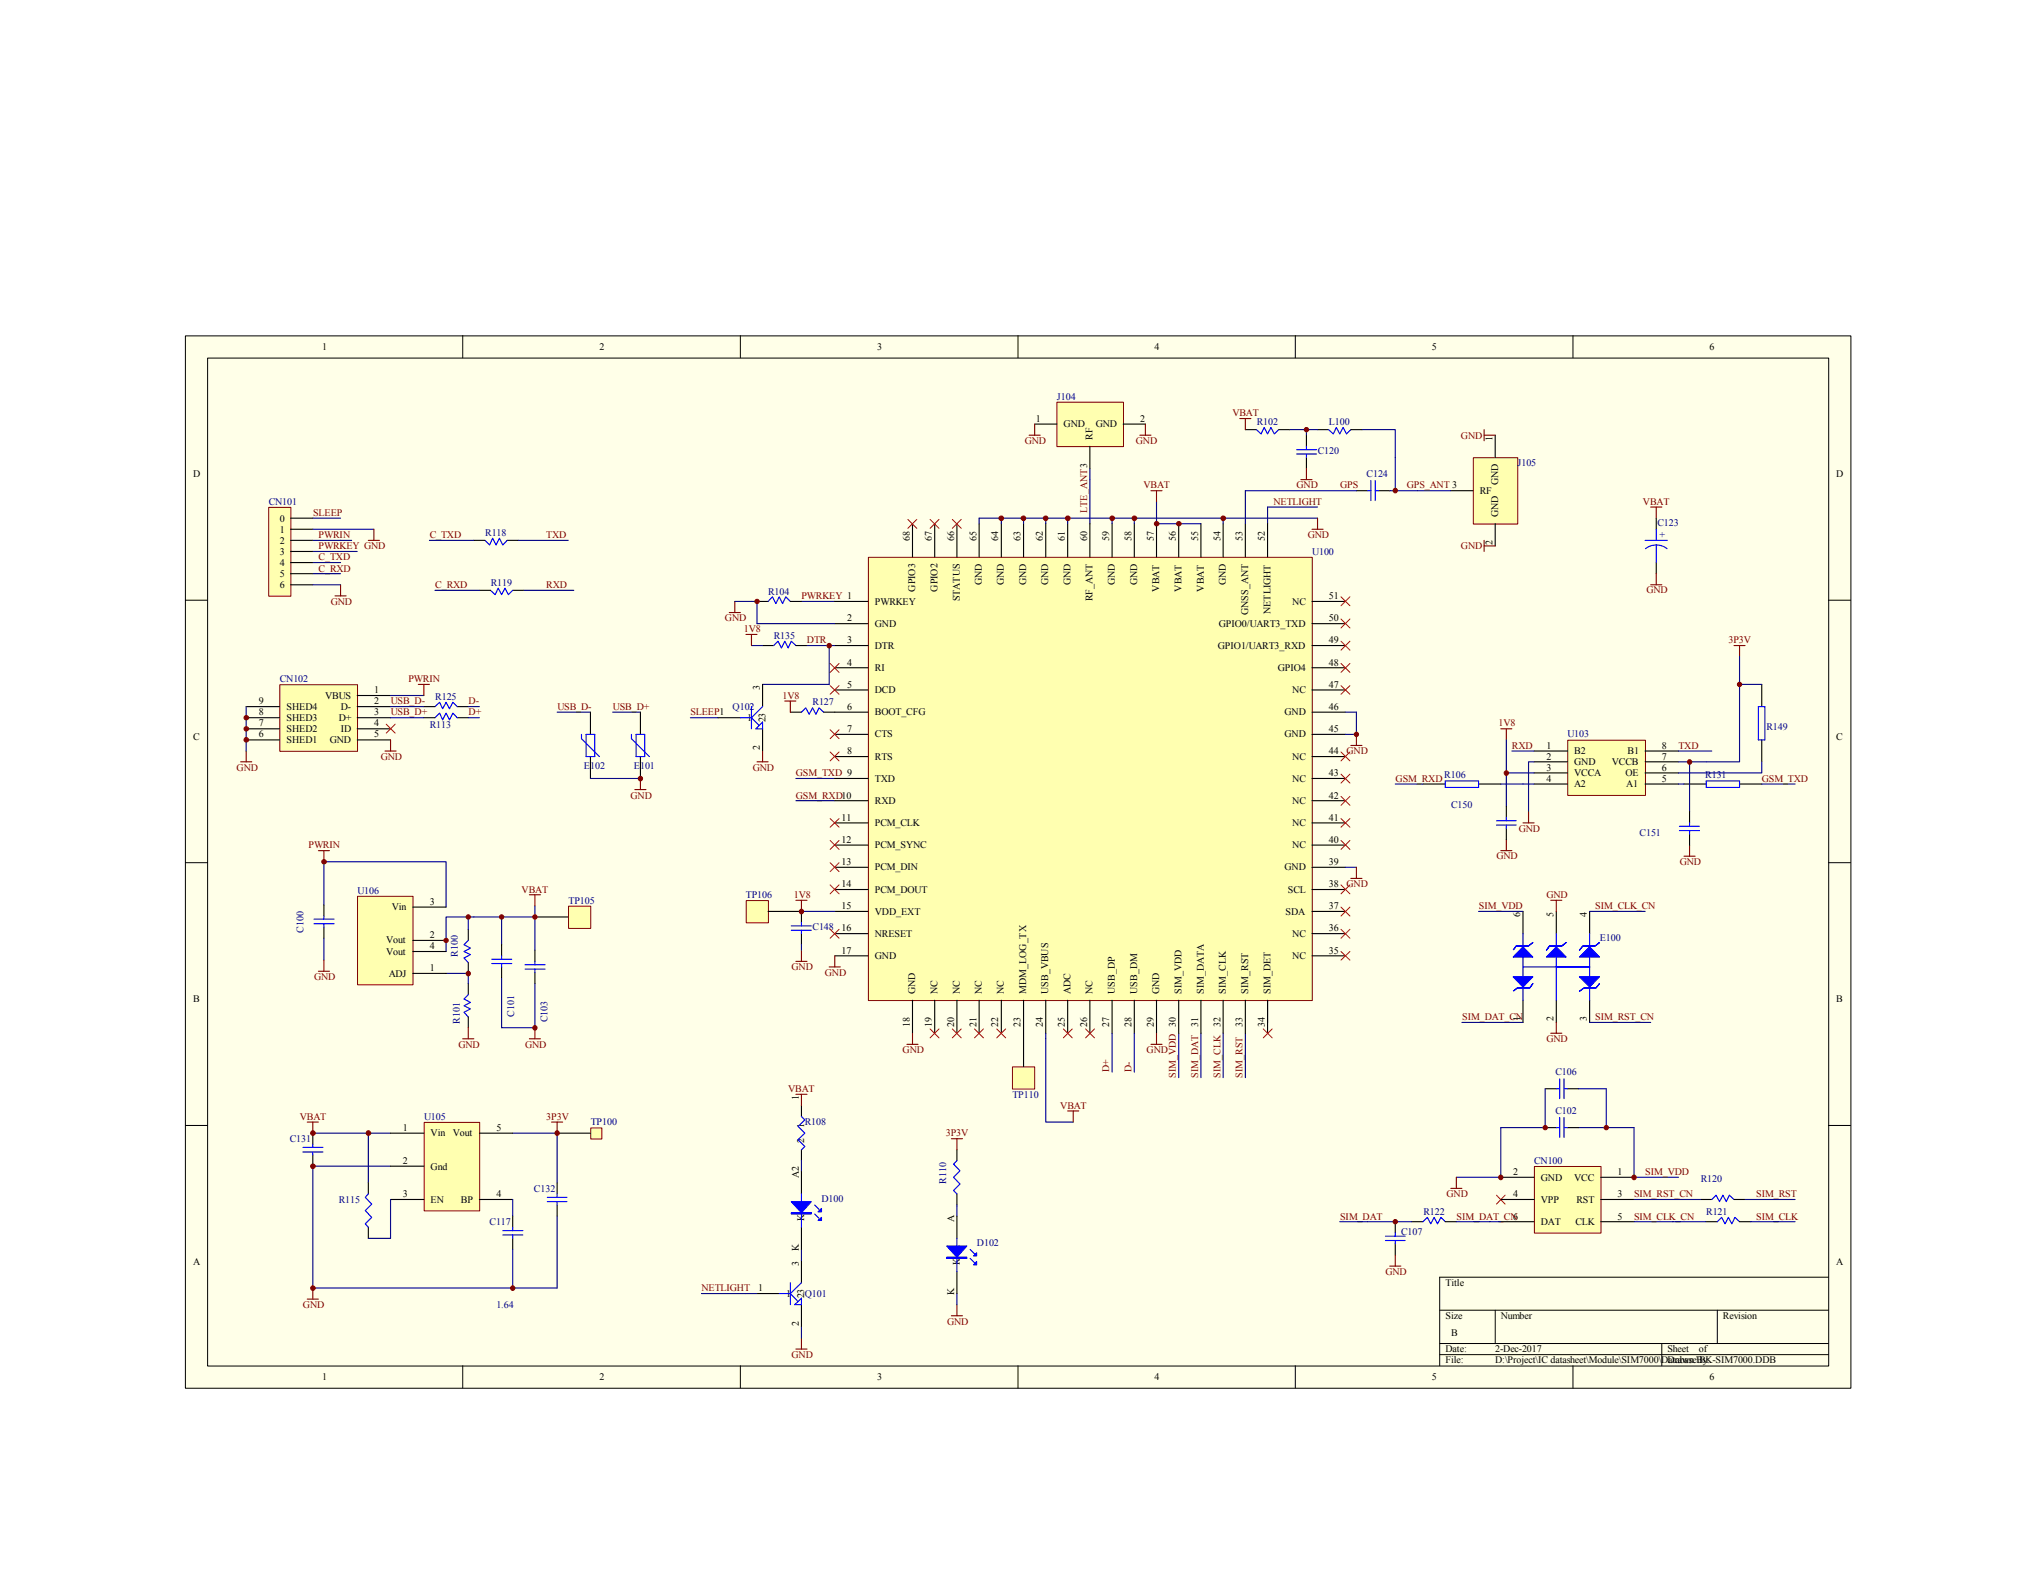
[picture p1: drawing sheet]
<svg xmlns="http://www.w3.org/2000/svg" width="279mm" height="216mm" viewBox="0 0 279 216" stroke-linecap="round" stroke-linejoin="round" font-family="sans-serif">
<defs><g id="words">
<g font-size="1.4">
<text x="44.2" y="48">1</text>
<text x="82.3" y="48">2</text>
<text x="120.4" y="48">3</text>
<text x="158.5" y="48">4</text>
<text x="196.5" y="48">5</text>
<text x="234.6" y="48">6</text>
<text x="142.2" y="57.9">1</text>
<text x="146" y="58.7">GND</text>
<text x="150.4" y="58.7">GND</text>
<text x="156.5" y="57.9">2</text>
<text x="26.5" y="65.5">D</text>
<text x="149.9" y="60.4" transform="rotate(-90 149.9 60.4)">RF</text>
<text x="204.8" y="60.5" transform="rotate(-90 204.8 60.5)">1</text>
<text x="252" y="65.5">D</text>
<text x="38.4" y="71.6">0</text>
<text x="203.1" y="67.8">RF</text>
<text x="205.6" y="71" transform="rotate(-90 205.6 71)">GND</text>
<text x="205.6" y="66.6" transform="rotate(-90 205.6 66.6)">GND</text>
<text x="38.4" y="74.6">2</text>
<text x="38.4" y="76.2">3</text>
<text x="38.4" y="77.7">4</text>
<text x="38.4" y="73.1">1</text>
<text x="124.8" y="74.2" transform="rotate(-90 124.8 74.2)">68</text>
<text x="127.9" y="74.2" transform="rotate(-90 127.9 74.2)">67</text>
<text x="130.9" y="74.2" transform="rotate(-90 130.9 74.2)">66</text>
<text x="134" y="74.2" transform="rotate(-90 134 74.2)">65</text>
<text x="137" y="74.2" transform="rotate(-90 137 74.2)">64</text>
<text x="140" y="74.2" transform="rotate(-90 140 74.2)">63</text>
<text x="143.1" y="74.2" transform="rotate(-90 143.1 74.2)">62</text>
<text x="146.1" y="74.2" transform="rotate(-90 146.1 74.2)">61</text>
<text x="149.2" y="74.2" transform="rotate(-90 149.2 74.2)">60</text>
<text x="152.2" y="74.2" transform="rotate(-90 152.2 74.2)">59</text>
<text x="155.3" y="74.2" transform="rotate(-90 155.3 74.2)">58</text>
<text x="158.3" y="74.2" transform="rotate(-90 158.3 74.2)">57</text>
<text x="161.4" y="74.2" transform="rotate(-90 161.4 74.2)">56</text>
<text x="164.4" y="74.2" transform="rotate(-90 164.4 74.2)">55</text>
<text x="167.5" y="74.2" transform="rotate(-90 167.5 74.2)">54</text>
<text x="170.5" y="74.2" transform="rotate(-90 170.5 74.2)">53</text>
<text x="173.6" y="74.2" transform="rotate(-90 173.6 74.2)">52</text>
<text x="204.8" y="74.8" transform="rotate(-90 204.8 74.8)">2</text>
<text x="38.4" y="80.7">6</text>
<text x="38.4" y="79.2">5</text>
<text x="120.1" y="83">PWRKEY</text>
<text x="125.6" y="81.2" transform="rotate(-90 125.6 81.2)">GPIO3</text>
<text x="128.7" y="81.2" transform="rotate(-90 128.7 81.2)">GPIO2</text>
<text x="131.7" y="82.5" transform="rotate(-90 131.7 82.5)">STATUS</text>
<text x="134.7" y="80.3" transform="rotate(-90 134.7 80.3)">GND</text>
<text x="137.8" y="80.3" transform="rotate(-90 137.8 80.3)">GND</text>
<text x="140.8" y="80.3" transform="rotate(-90 140.8 80.3)">GND</text>
<text x="143.8" y="80.3" transform="rotate(-90 143.8 80.3)">GND</text>
<text x="146.9" y="80.3" transform="rotate(-90 146.9 80.3)">GND</text>
<text x="149.9" y="82.5" transform="rotate(-90 149.9 82.5)">RF_ANT</text>
<text x="153" y="80.3" transform="rotate(-90 153 80.3)">GND</text>
<text x="156" y="80.3" transform="rotate(-90 156 80.3)">GND</text>
<text x="159.1" y="81.2" transform="rotate(-90 159.1 81.2)">VBAT</text>
<text x="162.1" y="81.2" transform="rotate(-90 162.1 81.2)">VBAT</text>
<text x="165.2" y="81.2" transform="rotate(-90 165.2 81.2)">VBAT</text>
<text x="168.2" y="80.3" transform="rotate(-90 168.2 80.3)">GND</text>
<text x="177.3" y="83">NC</text>
<text x="182.4" y="82.2">51</text>
<text x="116.2" y="85.3">2</text>
<text x="116.2" y="88.3">3</text>
<text x="120.1" y="86">GND</text>
<text x="120.1" y="89.1">DTR</text>
<text x="167.1" y="89.1">GPIO1/UART3_RXD</text>
<text x="167.3" y="86">GPIO0/UART3_TXD</text>
<text x="171.3" y="84.4" transform="rotate(-90 171.3 84.4)">GNSS_ANT</text>
<text x="174.3" y="84.2" transform="rotate(-90 174.3 84.2)">NETLIGHT</text>
<text x="182.4" y="88.3">49</text>
<text x="182.4" y="85.3">50</text>
<text x="44.6" y="95.9">VBUS</text>
<text x="51.4" y="95.2">1</text>
<text x="104.3" y="94.7" transform="rotate(-90 104.3 94.7)">3</text>
<text x="116.2" y="91.4">4</text>
<text x="116.2" y="94.4">5</text>
<text x="120.1" y="92.1">RI</text>
<text x="120.1" y="95.2">DCD</text>
<text x="175.3" y="92.1">GPIO4</text>
<text x="177.3" y="95.2">NC</text>
<text x="182.4" y="94.4">47</text>
<text x="182.4" y="91.4">48</text>
<text x="26.5" y="101.5">C</text>
<text x="35.5" y="101.2">6</text>
<text x="35.5" y="99.7">7</text>
<text x="35.5" y="98.2">8</text>
<text x="35.5" y="96.7">9</text>
<text x="39.3" y="102">SHED1</text>
<text x="39.3" y="100.5">SHED2</text>
<text x="39.3" y="98.9">SHED3</text>
<text x="39.3" y="97.4">SHED4</text>
<text x="45.3" y="102">GND</text>
<text x="46.5" y="98.9">D+</text>
<text x="46.8" y="97.4">D-</text>
<text x="46.8" y="100.5">ID</text>
<text x="51.4" y="101.2">5</text>
<text x="51.4" y="98.2">3</text>
<text x="51.4" y="96.7">2</text>
<text x="51.4" y="99.7">4</text>
<text x="102.5" y="98.9">1</text>
<text x="105" y="99.1" transform="rotate(-90 105 99.1)">23</text>
<text x="116.2" y="97.4">6</text>
<text x="116.2" y="100.5">7</text>
<text x="120.1" y="98.2">BOOT_CFG</text>
<text x="120.1" y="101.2">CTS</text>
<text x="176.3" y="101.2">GND</text>
<text x="176.3" y="98.2">GND</text>
<text x="182.4" y="100.5">45</text>
<text x="182.4" y="97.4">46</text>
<text x="252" y="101.5">C</text>
<text x="104.3" y="102.9" transform="rotate(-90 104.3 102.9)">2</text>
<text x="116.2" y="103.5">8</text>
<text x="120.1" y="104.3">RTS</text>
<text x="120.1" y="107.3">TXD</text>
<text x="177.3" y="107.3">NC</text>
<text x="177.3" y="104.3">NC</text>
<text x="182.4" y="106.6">43</text>
<text x="182.4" y="103.5">44</text>
<text x="212.2" y="102.7">1</text>
<text x="212.2" y="104.3">2</text>
<text x="212.2" y="105.8">3</text>
<text x="212.2" y="107.3">4</text>
<text x="216" y="103.5">B2</text>
<text x="216" y="105">GND</text>
<text x="216" y="106.6">VCCA</text>
<text x="221.2" y="105">VCCB</text>
<text x="223.1" y="106.6">OE</text>
<text x="223.4" y="103.5">B1</text>
<text x="228" y="104.3">7</text>
<text x="228" y="102.7">8</text>
<text x="228" y="105.8">6</text>
<text x="228" y="107.3">5</text>
<text x="115.5" y="112.6">11</text>
<text x="120.1" y="110.4">RXD</text>
<text x="120.1" y="113.4">PCM_CLK</text>
<text x="177.3" y="113.4">NC</text>
<text x="177.3" y="110.4">NC</text>
<text x="182.4" y="112.6">41</text>
<text x="182.4" y="109.6">42</text>
<text x="216" y="108.1">A2</text>
<text x="223.2" y="108.1">A1</text>
<text x="115.5" y="115.7">12</text>
<text x="115.5" y="118.7">13</text>
<text x="120.1" y="116.4">PCM_SYNC</text>
<text x="120.1" y="119.5">PCM_DIN</text>
<text x="176.3" y="119.5">GND</text>
<text x="177.3" y="116.4">NC</text>
<text x="182.4" y="115.7">40</text>
<text x="182.4" y="118.7">39</text>
<text x="53.8" y="125">Vin</text>
<text x="59" y="124.2">3</text>
<text x="115.5" y="121.8">14</text>
<text x="115.5" y="124.8">15</text>
<text x="120.1" y="122.5">PCM_DOUT</text>
<text x="120.1" y="125.6">VDD_EXT</text>
<text x="176.4" y="125.6">SDA</text>
<text x="176.7" y="122.5">SCL</text>
<text x="182.4" y="121.8">38</text>
<text x="182.4" y="124.8">37</text>
<text x="208.6" y="125.9" transform="rotate(-90 208.6 125.9)">6</text>
<text x="213.2" y="125.9" transform="rotate(-90 213.2 125.9)">5</text>
<text x="217.8" y="125.9" transform="rotate(-90 217.8 125.9)">4</text>
<text x="53" y="129.5">Vout</text>
<text x="53" y="131">Vout</text>
<text x="59" y="128.7">2</text>
<text x="59" y="130.3">4</text>
<text x="115.5" y="127.8">16</text>
<text x="115.5" y="130.9">17</text>
<text x="120.1" y="128.6">NRESET</text>
<text x="120.1" y="131.7">GND</text>
<text x="177.3" y="131.7">NC</text>
<text x="177.3" y="128.6">NC</text>
<text x="182.4" y="130.9">35</text>
<text x="182.4" y="127.8">36</text>
<text x="26.5" y="137.6">B</text>
<text x="53.3" y="134.1">ADJ</text>
<text x="59" y="133.3">1</text>
<text x="125.6" y="136.4" transform="rotate(-90 125.6 136.4)">GND</text>
<text x="128.7" y="136.4" transform="rotate(-90 128.7 136.4)">NC</text>
<text x="131.7" y="136.4" transform="rotate(-90 131.7 136.4)">NC</text>
<text x="134.7" y="136.4" transform="rotate(-90 134.7 136.4)">NC</text>
<text x="137.8" y="136.4" transform="rotate(-90 137.8 136.4)">NC</text>
<text x="140.8" y="136.4" transform="rotate(-90 140.8 136.4)">MDM_LOG_TX</text>
<text x="143.8" y="136.4" transform="rotate(-90 143.8 136.4)">USB_VBUS</text>
<text x="146.9" y="136.4" transform="rotate(-90 146.9 136.4)">ADC</text>
<text x="149.9" y="136.4" transform="rotate(-90 149.9 136.4)">NC</text>
<text x="153" y="136.4" transform="rotate(-90 153 136.4)">USB_DP</text>
<text x="156" y="136.4" transform="rotate(-90 156 136.4)">USB_DM</text>
<text x="159.1" y="136.4" transform="rotate(-90 159.1 136.4)">GND</text>
<text x="162.1" y="136.4" transform="rotate(-90 162.1 136.4)">SIM_VDD</text>
<text x="165.2" y="136.4" transform="rotate(-90 165.2 136.4)">SIM_DATA</text>
<text x="168.2" y="136.4" transform="rotate(-90 168.2 136.4)">SIM_CLK</text>
<text x="171.3" y="136.4" transform="rotate(-90 171.3 136.4)">SIM_RST</text>
<text x="174.3" y="136.4" transform="rotate(-90 174.3 136.4)">SIM_DET</text>
<text x="252" y="137.6">B</text>
<text x="124.8" y="140.9" transform="rotate(-90 124.8 140.9)">18</text>
<text x="127.9" y="140.9" transform="rotate(-90 127.9 140.9)">19</text>
<text x="130.9" y="140.9" transform="rotate(-90 130.9 140.9)">20</text>
<text x="134" y="140.9" transform="rotate(-90 134 140.9)">21</text>
<text x="137" y="140.9" transform="rotate(-90 137 140.9)">22</text>
<text x="140" y="140.9" transform="rotate(-90 140 140.9)">23</text>
<text x="143.1" y="140.9" transform="rotate(-90 143.1 140.9)">24</text>
<text x="146.1" y="140.9" transform="rotate(-90 146.1 140.9)">25</text>
<text x="149.2" y="140.9" transform="rotate(-90 149.2 140.9)">26</text>
<text x="152.2" y="140.9" transform="rotate(-90 152.2 140.9)">27</text>
<text x="155.3" y="140.9" transform="rotate(-90 155.3 140.9)">28</text>
<text x="158.3" y="140.9" transform="rotate(-90 158.3 140.9)">29</text>
<text x="164.4" y="140.9" transform="rotate(-90 164.4 140.9)">31</text>
<text x="167.5" y="140.9" transform="rotate(-90 167.5 140.9)">32</text>
<text x="170.5" y="140.9" transform="rotate(-90 170.5 140.9)">33</text>
<text x="173.6" y="140.9" transform="rotate(-90 173.6 140.9)">34</text>
<text x="208.6" y="140.2" transform="rotate(-90 208.6 140.2)">1</text>
<text x="213.2" y="140.2" transform="rotate(-90 213.2 140.2)">2</text>
<text x="217.8" y="140.2" transform="rotate(-90 217.8 140.2)">3</text>
<text x="55.3" y="155.2">1</text>
<text x="59.1" y="156">Vin</text>
<text x="62.1" y="156">Vout</text>
<text x="68.1" y="155.2">5</text>
<text x="109.6" y="151" transform="rotate(-90 109.6 151)">1</text>
<text x="110.4" y="154.8" transform="rotate(-90 110.4 154.8)">1</text>
<text x="55.3" y="159.8">2</text>
<text x="59.1" y="160.5">Gnd</text>
<text x="109.6" y="161.6" transform="rotate(-90 109.6 161.6)">A2</text>
<text x="110.4" y="156.9" transform="rotate(-90 110.4 156.9)">2</text>
<text x="207.6" y="161.3">2</text>
<text x="222" y="161.3">1</text>
<text x="55.3" y="164.3">3</text>
<text x="59.1" y="165.1">EN</text>
<text x="63.2" y="165.1">BP</text>
<text x="68.1" y="164.3">4</text>
<text x="110.4" y="167.6" transform="rotate(-90 110.4 167.6)">K</text>
<text x="110.4" y="165.7" transform="rotate(-90 110.4 165.7)">A</text>
<text x="130.9" y="167.7" transform="rotate(-90 130.9 167.7)">A</text>
<text x="207.6" y="167.4">6</text>
<text x="207.6" y="164.3">4</text>
<text x="211.5" y="165.1">VPP</text>
<text x="211.5" y="162.1">GND</text>
<text x="216" y="162.1">VCC</text>
<text x="216.3" y="165.1">RST</text>
<text x="222" y="164.3">3</text>
<text x="222" y="167.4">5</text>
<text x="26.5" y="173.6">A</text>
<text x="109.6" y="173.8" transform="rotate(-90 109.6 173.8)">3</text>
<text x="109.6" y="171.7" transform="rotate(-90 109.6 171.7)">K</text>
<text x="131.7" y="173.7" transform="rotate(-90 131.7 173.7)">K</text>
<text x="131.7" y="171.8" transform="rotate(-90 131.7 171.8)">A</text>
<text x="211.5" y="168.1">DAT</text>
<text x="216.2" y="168.1">CLK</text>
<text x="252" y="173.6">A</text>
<text x="104.1" y="177.2">1</text>
<text x="107.9" y="178">1</text>
<text x="110.4" y="178.2" transform="rotate(-90 110.4 178.2)">23</text>
<text x="130.9" y="177.8" transform="rotate(-90 130.9 177.8)">K</text>
<text x="198.4" y="176.5">Title</text>
<text x="109.6" y="182" transform="rotate(-90 109.6 182)">2</text>
<text x="198.4" y="181.1">Size</text>
<text x="198.4" y="185.6">Date:</text>
<text x="199.1" y="183.3">B</text>
<text x="205.2" y="185.6">2-Dec-2017</text>
<text x="206" y="181.1">Number</text>
<text x="228.8" y="185.6">Sheet</text>
<text x="233.1" y="185.6">of</text>
<text x="236.4" y="181.1">Revision</text>
<text x="44.2" y="189.4">1</text>
<text x="82.3" y="189.4">2</text>
<text x="120.4" y="189.4">3</text>
<text x="158.5" y="189.4">4</text>
<text x="196.5" y="189.4">5</text>
<text x="198.4" y="187.1">File:</text>
<text x="205.2" y="187.1">D:\Project\IC datasheet\Module\SIM7000\Database\BK-SIM7000.DDB</text>
<text x="228.8" y="187.1">Drawn By:</text>
<text x="234.6" y="189.4">6</text>
</g>
<g font-size="1.4" fill="#00007f">
<text x="145" y="54.9">J104</text>
<text x="172.5" y="58.3">R102</text>
<text x="182.4" y="58.3">L100</text>
<text x="180.8" y="62.3">C120</text>
<text x="187.5" y="65.5">C124</text>
<text x="208.2" y="64">J105</text>
<text x="36.9" y="69.3">CN101</text>
<text x="66.6" y="73.6">R118</text>
<text x="180.1" y="76.2">U100</text>
<text x="227.5" y="72.2">C123</text>
<text x="227.8" y="73.9">+</text>
<text x="67.4" y="80.4">R119</text>
<text x="105.4" y="81.6">R104</text>
<text x="106.2" y="87.7">R135</text>
<text x="38.4" y="93.6">CN102</text>
<text x="59" y="99.9">R113</text>
<text x="59.7" y="96.1">R125</text>
<text x="100.5" y="97.4">Q102</text>
<text x="111.5" y="96.8">R127</text>
<text x="215.1" y="101.2">U103</text>
<text x="242.4" y="100.2">R149</text>
<text x="80.1" y="105.5">E102</text>
<text x="87" y="105.5">E101</text>
<text x="198.2" y="106.7">R106</text>
<text x="234" y="106.7">R131</text>
<text x="199.1" y="111">C150</text>
<text x="225" y="114.8">C151</text>
<text x="49.1" y="122.7">U106</text>
<text x="78" y="124">TP105</text>
<text x="102.4" y="123.3">TP106</text>
<text x="41.7" y="128" transform="rotate(-90 41.7 128)">C100</text>
<text x="62.8" y="131.4" transform="rotate(-90 62.8 131.4)">R100</text>
<text x="111.5" y="127.7">C148</text>
<text x="219.5" y="129.2">E100</text>
<text x="63.1" y="140.5" transform="rotate(-90 63.1 140.5)">R101</text>
<text x="70.6" y="139.6" transform="rotate(-90 70.6 139.6)">C101</text>
<text x="75.1" y="140.3" transform="rotate(-90 75.1 140.3)">C103</text>
<text x="213.4" y="147.6">C106</text>
<text x="58.2" y="153.7">U105</text>
<text x="81.1" y="154.4">TP100</text>
<text x="110.4" y="154.4">R108</text>
<text x="138.9" y="150.7">TP110</text>
<text x="213.4" y="152.9">C102</text>
<text x="39.8" y="156.7">C131</text>
<text x="210.5" y="159.8">CN100</text>
<text x="46.5" y="165.1">R115</text>
<text x="73.3" y="163.6">C132</text>
<text x="112.7" y="164.9">D100</text>
<text x="129.8" y="162.5" transform="rotate(-90 129.8 162.5)">R110</text>
<text x="195.3" y="166.8">R122</text>
<text x="233.4" y="162.2">R120</text>
<text x="234.1" y="166.8">R121</text>
<text x="67.2" y="168.1">C117</text>
<text x="134.1" y="171">D102</text>
<text x="192.3" y="169.5">C107</text>
<text x="68.1" y="179.5">1.64</text>
<text x="110.4" y="178">Q101</text>
</g>
<g font-size="1.4" fill="#7f0000">
<text x="169.1" y="57.1">VBAT</text>
<text x="140.6" y="60.9">GND</text>
<text x="155.9" y="60.9">GND</text>
<text x="200.5" y="60.2">GND</text>
<text x="43" y="70.8">SLEEP</text>
<text x="149.2" y="70.4" transform="rotate(-90 149.2 70.4)">LTE_ANT3</text>
<text x="156.9" y="67">VBAT</text>
<text x="174.8" y="69.3">NETLIGHT</text>
<text x="177.9" y="67">GND</text>
<text x="183.9" y="67">GPS</text>
<text x="193" y="67">GPS_ANT 3</text>
<text x="225.5" y="69.3">VBAT</text>
<text x="43.7" y="76.9">C_TXD</text>
<text x="43.7" y="75.4">PWRKEY GND</text>
<text x="43.7" y="73.9">PWRIN</text>
<text x="59" y="73.9">C_TXD</text>
<text x="75" y="73.9">TXD</text>
<text x="179.5" y="73.9">GND</text>
<text x="200.5" y="75.4">GND</text>
<text x="43.7" y="78.4">C_RXD</text>
<text x="45.4" y="83">GND</text>
<text x="59.7" y="80.7">C_RXD</text>
<text x="75" y="80.7">RXD</text>
<text x="110" y="82.2">PWRKEY 1</text>
<text x="225.9" y="81.4">GND</text>
<text x="99.5" y="85.3">GND</text>
<text x="102.1" y="86.8">1V8</text>
<text x="110.7" y="88.3">DTR</text>
<text x="237.2" y="88.3">3P3V</text>
<text x="56" y="93.6">PWRIN</text>
<text x="107.4" y="95.9">1V8</text>
<text x="53.6" y="96.7">USB_D-</text>
<text x="53.6" y="98.2">USB_D+</text>
<text x="64.3" y="96.7">D-</text>
<text x="64.3" y="98.2">D+</text>
<text x="76.5" y="97.4">USB_D-</text>
<text x="84.1" y="97.4">USB_D+</text>
<text x="94.7" y="98.2">SLEEP1</text>
<text x="205.7" y="99.7">1V8</text>
<text x="32.5" y="105.8">GND</text>
<text x="52.2" y="104.3">GND</text>
<text x="103.3" y="105.8">GND</text>
<text x="109.2" y="106.6">GSM_TXD 9</text>
<text x="184.8" y="103.5">GND</text>
<text x="191.5" y="107.3">GSM_RXD</text>
<text x="207.5" y="102.7">RXD</text>
<text x="230.3" y="102.7">TXD</text>
<text x="241.8" y="107.3">GSM_TXD</text>
<text x="86.5" y="109.6">GND</text>
<text x="109.2" y="109.6">GSM_RXD10</text>
<text x="42.3" y="116.4">PWRIN</text>
<text x="205.4" y="117.9">GND</text>
<text x="208.4" y="114.2">GND</text>
<text x="230.5" y="118.7">GND</text>
<text x="71.6" y="122.5">VBAT</text>
<text x="108.9" y="123.3">1V8</text>
<text x="184.8" y="121.8">GND</text>
<text x="202.9" y="124.8">SIM_VDD</text>
<text x="212.2" y="123.3">GND</text>
<text x="218.9" y="124.8">SIM_CLK_CN</text>
<text x="43.1" y="134.5">GND</text>
<text x="108.6" y="133.1">GND</text>
<text x="113.2" y="133.9">GND</text>
<text x="62.9" y="143.8">GND</text>
<text x="72.1" y="143.8">GND</text>
<text x="200.7" y="140">SIM_DAT_CN</text>
<text x="212.2" y="143">GND</text>
<text x="218.9" y="140">SIM_RST_CN</text>
<text x="108.2" y="149.9">VBAT</text>
<text x="123.9" y="144.6">GND</text>
<text x="152.2" y="147.2" transform="rotate(-90 152.2 147.2)">D+</text>
<text x="155.3" y="147.2" transform="rotate(-90 155.3 147.2)">D-</text>
<text x="157.4" y="144.6">GND</text>
<text x="161.4" y="148" transform="rotate(-90 161.4 148)">SIM_VDD 30</text>
<text x="164.4" y="148" transform="rotate(-90 164.4 148)">SIM_DAT</text>
<text x="167.5" y="148" transform="rotate(-90 167.5 148)">SIM_CLK</text>
<text x="170.5" y="148" transform="rotate(-90 170.5 148)">SIM_RST</text>
<text x="41.1" y="153.7">VBAT</text>
<text x="75" y="153.7">3P3V</text>
<text x="129.8" y="156">3P3V</text>
<text x="145.5" y="152.1">VBAT</text>
<text x="225.8" y="161.3">SIM_VDD</text>
<text x="183.9" y="167.4">SIM_DAT</text>
<text x="198.5" y="164.3">GND</text>
<text x="199.9" y="167.4">SIM_DAT_CN</text>
<text x="224.2" y="167.4">SIM_CLK_CN</text>
<text x="224.2" y="164.3">SIM_RST_CN</text>
<text x="241" y="167.4">SIM_CLK</text>
<text x="241" y="164.3">SIM_RST</text>
<text x="41.6" y="179.5">GND</text>
<text x="96.3" y="177.2">NETLIGHT</text>
<text x="190.1" y="175">GND</text>
<text x="130" y="181.8">GND</text>
<text x="108.6" y="186.4">GND</text>
</g>
</g></defs>
<path d="M25.4 46.1h228.6v144.4h-228.6z" fill="#ffffe8"/>
<g fill="none" stroke="#000" stroke-width=".14">
<path d="M25.4 46.1h228.6v144.4h-228.6zM28.5 49.1h222.5v138.4h-222.5zM63.5 46.1v3M101.6 46.1v3M139.7 46.1v3M177.8 46.1v3M215.9 46.1v3M25.4 82.4h3.1M250.9 82.4h3.1M25.4 118.4h3.1M250.9 118.4h3.1M25.4 154.5h3.1"/>
<path d="M250.9 154.5h3.1M197.6 179.8h53.3M205.2 179.8v4.6M235.7 179.8v4.6M250.9 175.3h-53.3v12.2M63.5 187.5v3M101.6 187.5v3M139.7 187.5v3M177.8 187.5v3M197.6 184.4h53.3M197.6 185.9h53.3M215.9 187.5v3"/>
<path d="M228 184.4v3.1"/>
</g>
<path d="M63.5 142.6h1.5M64.3 141.1v1.5M72.6 142.6h1.6M73.4 141.1v1.5" fill="none" stroke="#7f0000" stroke-width=".15"/>
<path d="M64.3 127.6v1.5M64.3 132.1v1.5M64.3 135v1.5M64.3 139.6v1.5M73.4 130.4v1.6M73.4 133.5v1.5" fill="none" stroke="#000" stroke-width=".15"/>
<path d="M64.3 136.5l-.6 .6 .9 .5-.9 .4 .9 .5-.9 .4 .6 .7M64.3 129.1l-.6 .6 .9 .4-.9 .5 .9 .4-.9 .5 .6 .6M72.1 132.4h2.7M72.1 133h2.7M73.4 132v.4M73.4 133v.5" fill="none" stroke="#00f" stroke-width=".15"/>
<path d="M44.4 118.3h16.8v6.2M61.2 128.9v-3h7.6v3.8M61.2 133.6h3.1v1.4M61.2 129.1v1.5M73.4 135v6.1" fill="none" stroke="#00007f" stroke-width=".15"/>
<path d="M49.1 123.1h7.6v12.1h-7.6z" fill="#ffffb0"/>
<path d="M49.1 123h7.6v12.2h-7.6z" fill="none" stroke="#7f0000" stroke-width=".14"/>
<path d="M44.4 124.2v1.5M44.4 127.3v1.5M56.6 124.5h4.6M56.6 129.1h4.6M56.6 133.6h4.6M56.6 130.6h4.6" fill="none" stroke="#000" stroke-width=".15"/>
<path d="M44.4 118.3v5.9M44.4 128.8v3M61.2 128.9v.2M64.3 125.9v1.7M68.8 125.9h4.6v4.5M73.4 124.3v1.6M68.8 141.1h4.6" fill="none" stroke="#00007f" stroke-width=".15"/>
<path d="M43.7 133.3h1.5M44.4 131.8v1.5M72.6 122.8h1.6M73.4 122.8v1.5" fill="none" stroke="#7f0000" stroke-width=".15"/>
<path d="M43.1 126.2h2.7M43.1 126.8h2.7M44.4 125.7v.5M44.4 126.8v.5" fill="none" stroke="#00f" stroke-width=".15"/>
<path d="M78.1 124.4h3v3h-3z" fill="#ffffb0"/>
<path d="M78 124.4h3.1v3h-3.1z" fill="none" stroke="#7f0000" stroke-width=".14"/>
<path d="M73.4 125.9h4.6M212 154.8h1.6M215.1 154.8h1.5" fill="none" stroke="#000" stroke-width=".15"/>
<path d="M212 154.8h-6v6.8h-6.1M216.6 154.8h7.6v6.8h6.1" fill="none" stroke="#00007f" stroke-width=".15"/>
<path d="M205.4 164l1.1 1.3M206.5 164l-1.1 1.3" fill="none" stroke="#f00" stroke-width=".14"/>
<path d="M199.1 163.1h1.5M199.9 161.6v1.5" fill="none" stroke="#7f0000" stroke-width=".15"/>
<path d="M213.6 154.8h.4M214 153.4v2.7M214.6 154.8h.5M214.6 153.4v2.7" fill="none" stroke="#00f" stroke-width=".15"/>
<path d="M210.6 160.1h9.1v9.1h-9.1z" fill="#ffffb0"/>
<path d="M210.6 160.1h9.1v9.1h-9.1z" fill="none" stroke="#7f0000" stroke-width=".14"/>
<g fill="none" stroke="#000" stroke-width=".15">
<path d="M213.6 125.1v3M193.8 167.7h1.5M198.3 167.7h1.6M206 167.7h4.5M206 164.6h4.5M206 161.6h4.5M219.7 167.7h4.5M219.7 164.6h4.5M219.7 161.6h4.5M233.4 164.6h1.5M234.1 167.7h1.6M238 164.6h1.5"/>
<path d="M238.7 167.7h1.5"/>
</g>
<path d="M213.6 128.1v4.6M195.3 167.7l.6-.6 .4 .9 .5-.9 .5 .9 .4-.9 .6 .6M234.9 164.6l.6-.6 .5 .9 .4-.9 .5 .9 .4-.9 .7 .6M235.7 167.7l.6-.6 .4 .9 .5-.9 .5 .9 .4-.9 .6 .6" fill="none" stroke="#00f" stroke-width=".15"/>
<path d="M187.7 167.7h6.1M224.2 164.6h5.4M224.2 167.7h5.4M239.5 164.6h6.8M240.2 167.7h6.1" fill="none" stroke="#00007f" stroke-width=".15"/>
<path d="M213.6 130l1.3 1.4h-2.7z" fill="#00f"/>
<path d="M213.6 130l1.3 1.4h-2.7z" fill="none" stroke="#00f" stroke-width=".15"/>
<path d="M212.6 129.8h1.7l.6-.4-.6 .4h-1.7l-.4 .6z" fill-rule="evenodd" fill="#00f"/>
<path d="M209 128.1v4.6M212.6 129.8h1.7l.6-.4-.6 .4h-1.7l-.4 .6z" fill="none" stroke="#00f" stroke-width=".15"/>
<path d="M209 125.1v3" fill="none" stroke="#000" stroke-width=".15"/>
<path d="M209 130l1.4 1.4h-2.8z" fill="#00f"/>
<path d="M209 130l1.4 1.4h-2.8z" fill="none" stroke="#00f" stroke-width=".15"/>
<path d="M208.1 129.8h1.7l.6-.4-.6 .4h-1.7l-.5 .6z" fill-rule="evenodd" fill="#00f"/>
<path d="M208.1 129.8h1.7l.6-.4-.6 .4h-1.7l-.5 .6zM218.1 128.1v4.6" fill="none" stroke="#00f" stroke-width=".15"/>
<path d="M218.1 125.1v3" fill="none" stroke="#000" stroke-width=".15"/>
<path d="M216.7 131.4l1.4-1.4 1.4 1.4z" fill="#00f"/>
<path d="M218.1 130l1.4 1.4h-2.8z" fill="none" stroke="#00f" stroke-width=".15"/>
<path d="M217.2 129.8h1.7l.6-.4-.6 .4h-1.7l-.5 .6z" fill-rule="evenodd" fill="#00f"/>
<path d="M217.2 129.8h1.7l.6-.4-.6 .4h-1.7l-.5 .6zM218.1 132.7v4.6" fill="none" stroke="#00f" stroke-width=".15"/>
<path d="M218.1 137.3v3" fill="none" stroke="#000" stroke-width=".15"/>
<path d="M216.7 134.1h2.8l-1.4 1.4z" fill="#00f"/>
<path d="M216.7 134.1h2.8l-1.4 1.4z" fill="none" stroke="#00f" stroke-width=".15"/>
<path d="M216.7 136.1l.7-.5h1.6l.5-.6-.5 .6h-1.6z" fill-rule="evenodd" fill="#00f"/>
<path d="M209 132.7v4.6M216.7 136.1l.7-.5h1.6l.5-.6-.5 .6h-1.6z" fill="none" stroke="#00f" stroke-width=".15"/>
<path d="M209 137.3v3" fill="none" stroke="#000" stroke-width=".15"/>
<path d="M207.6 134.1h2.8l-1.4 1.4z" fill="#00f"/>
<path d="M207.6 134.1h2.8l-1.4 1.4z" fill="none" stroke="#00f" stroke-width=".15"/>
<path d="M207.6 136.1l.6-.5h1.7l.5-.6-.5 .6h-1.7z" fill-rule="evenodd" fill="#00f"/>
<g fill="none" stroke="#00f" stroke-width=".15">
<path d="M187.7 67.4h.4M188.1 66v2.7M188.7 67.4h.5M188.7 66v2.7M106.2 88.6l.6-.6 .4 .9 .5-.9 .5 .9 .4-.9 .6 .6M207.6 136.1l.6-.5h1.7l.5-.6-.5 .6h-1.7zM209 132.7h9.1h-4.5v4.6M110 153.2l.4 .5-.9 .9 .9 .9-.9 .9 .9 1-.4 .4M213.6 149.4h.4M214 148.1v2.7M214.6 149.4h.5M214.6 148.1v2.7"/>
<path d="M106.9 177.5h1.6M108.5 177.5l1 1.1M108.5 176.1v3M109.1 179.1l.9-.9v.9zM110 176.1l-1.5 1.4M110 163.9v4.5M111.8 166.6l.6 .6M111.8 165.4l.6 .6M190.1 170.3h2.7M190.1 169.7h2.7M191.5 169.2v.5M191.5 170.3v.4"/>
</g>
<g fill="none" stroke="#000" stroke-width=".15">
<path d="M186.1 67.4h1.6M189.2 67.4h1.5M104.6 88.6h1.6M109.2 88.6h1.5M213.6 137.3v3M110 151.7v1.5M110 157.8v1.5M212 149.4h1.6M215.1 149.4h1.5M103.9 177.5h3M110 160.8v3.1M110 168.4v3.1"/>
<path d="M110 173v3.1M110 179.1v3M191.5 167.7v1.5M191.5 170.7v1.6"/>
</g>
<path d="M212.8 123.6h1.5M213.6 123.6v1.5M109.2 150.2h1.5M110 150.2v1.5M212.8 141.8h1.5M213.6 140.3v1.5M190.7 173.8h1.5M191.5 172.3v1.5M109.2 185.2h1.5M110 183.6v1.6" fill="none" stroke="#7f0000" stroke-width=".15"/>
<g fill="none" stroke="#00007f" stroke-width=".15">
<path d="M149.6 65.8v6.1M173.9 69.6v2.3M190.7 67.4h3.8M191.5 62.8v4.6M103.1 88.6h1.5M110 82.5h4.6M110.7 88.6h3.1M109.2 106.8h5.4M109.2 109.9h5.4M173.9 137.3v3M202.9 125.1h6.1M218.1 125.1h7.7"/>
<path d="M110 159.3v1.5M161.8 141.8v6.1M164.8 141.8v6.1M167.9 141.8v6.1M170.9 141.8v6.1M200.6 140.3h8.4M212 149.4v5.4M216.6 149.4h3.8v5.4M218.1 140.3h8.4M102.4 177.5h1.5M110 171.5v1.5M183.9 167.7h3.8"/>
<path d="M199.9 167.7h6.1M229.6 167.7h4.5M229.6 164.6h3.8M110 182.1v1.5"/>
</g>
<path d="M108.6 164.9h2.7l-1.3 1.6z" fill="#00f"/>
<path d="M108.6 164.9h2.7l-1.3 1.6zM108.6 166.5h2.7v.1h-2.7z" fill="none" stroke="#00f" stroke-width=".15"/>
<path d="M108.6 166.5h2.7" fill="none" stroke="#00f" stroke-width=".17"/>
<path d="M112.3 167.5l.4-.4v.4z" fill="#00f"/>
<path d="M112.3 167.5l.4-.4v.4z" fill="none" stroke="#00f" stroke-width=".15"/>
<path d="M112.3 166.3l.4-.4v.4z" fill="#00f"/>
<path d="M131.3 159.3l-.4 .5 .8 .9-.8 .9 .8 .9-.8 .9 .4 .5M112.3 166.3l.4-.4v.4zM131.3 170v4.5M133.1 172.7l.6 .6M133.1 171.5l.6 .6" fill="none" stroke="#00f" stroke-width=".15"/>
<path d="M130.6 156.3h1.5M131.3 156.3v1.5M131.3 179.1v1.5M130.6 180.6h1.5" fill="none" stroke="#7f0000" stroke-width=".15"/>
<path d="M131.3 157.8v1.5M131.3 163.9v1.5M131.3 166.9v3.1M131.3 174.5v3" fill="none" stroke="#000" stroke-width=".15"/>
<path d="M131.3 165.4v1.5M131.3 177.5v1.6" fill="none" stroke="#00007f" stroke-width=".15"/>
<path d="M129.9 171h2.8l-1.4 1.6z" fill="#00f"/>
<path d="M129.9 171h2.8l-1.4 1.6zM129.9 172.6h2.8v.1h-2.8z" fill="none" stroke="#00f" stroke-width=".15"/>
<path d="M129.9 172.6h2.8" fill="none" stroke="#00f" stroke-width=".17"/>
<path d="M134 173.1v.5h-.4z" fill="#00f"/>
<path d="M134 173.1v.5h-.4z" fill="none" stroke="#00f" stroke-width=".15"/>
<path d="M134 172v.4h-.4z" fill="#00f"/>
<path d="M133.6 172.4l.4-.4v.4z" fill="none" stroke="#00f" stroke-width=".15"/>
<path d="M145.1 55.2h9.1v6.1h-9.1z" fill="#ffffb0"/>
<path d="M145 55.2h9.2v6.1h-9.2z" fill="none" stroke="#7f0000" stroke-width=".14"/>
<path d="M142 58.2h3M154.1 58.2h3.1M149.6 61.3v3" fill="none" stroke="#000" stroke-width=".15"/>
<path d="M141.2 59.7h1.5M142 58.2v1.5M156.4 59.7h1.5M157.2 58.2v1.5" fill="none" stroke="#7f0000" stroke-width=".15"/>
<path d="M149.6 64.3v1.5" fill="none" stroke="#00007f" stroke-width=".15"/>
<path d="M202.2 62.9h6.1v9h-6.1z" fill="#ffffb0"/>
<path d="M202.2 62.8h6.1v9.1h-6.1z" fill="none" stroke="#7f0000" stroke-width=".14"/>
<path d="M205.2 59.7v3.1M65 74.2h1.5M69.6 74.2h1.5M199.1 67.4h3M205.2 71.9v3M65.8 81h1.5M70.4 81h1.5M103.9 82.5h1.5M108.5 82.5h1.5" fill="none" stroke="#000" stroke-width=".15"/>
<path d="M203.7 59v1.5M203.7 59.7h1.5M203.7 74.2v1.5M203.7 74.9h1.5M100.1 84.1h1.5M100.8 82.5v1.6" fill="none" stroke="#7f0000" stroke-width=".15"/>
<path d="M58.9 74.2h6.1M71.1 74.2h6.9M194.5 67.4h4.6M59.7 81h6.1M71.9 81h6.8" fill="none" stroke="#00007f" stroke-width=".15"/>
<path d="M66.5 74.2l.7 .6 .4-.9 .5 .9 .4-.9 .5 .9 .6-.6M67.3 81l.6 .6 .5-.9 .4 .9 .5-.9 .5 .9 .6-.6M105.4 82.5l.6-.6 .5 .9 .4-.9 .5 .9 .4-.9 .7 .6" fill="none" stroke="#00f" stroke-width=".15"/>
<path d="M36.9 69.7h3v12.1h-3z" fill="#ffffb0"/>
<path d="M36.9 69.6h3v12.2h-3z" fill="none" stroke="#7f0000" stroke-width=".14"/>
<path d="M39.9 74.2h3M39.9 71.1h3M39.9 75.7h3M39.9 77.2h3M39.9 78.7h3M39.9 72.6h3M39.9 80.3h3" fill="none" stroke="#000" stroke-width=".15"/>
<path d="M42.9 74.2h5.4M42.9 77.2h3.8M42.9 78.7h3.8M42.9 72.6h8.4M42.9 80.3h3.8" fill="none" stroke="#00007f" stroke-width=".15"/>
<path d="M50.5 74.2h1.6M51.3 72.6v1.6M46 81.8h1.5M46.7 80.3v1.5M43.7 116.8h1.5M44.4 116.8v1.5" fill="none" stroke="#7f0000" stroke-width=".15"/>
<path d="M102.4 123.7h3.1v3h-3.1z" fill="#ffffb0"/>
<path d="M102.4 123.6h3.1v3.1h-3.1z" fill="none" stroke="#7f0000" stroke-width=".14"/>
<path d="M227.3 71.1v1.5M227.3 77.2v1.5M105.4 125.1h4.6" fill="none" stroke="#000" stroke-width=".15"/>
<path d="M42.9 75.7h6.1M42.9 71.1h3.8M113.8 88.6v5.3h-3.1M68.8 134.2v6.9" fill="none" stroke="#00007f" stroke-width=".15"/>
<path d="M225.8 74.2h3M227.3 74.8a2.33 2.33 0 0 1 1.5 .5M227.3 74.8a2.33 2.33 0 0 0-1.5 .5M227.3 72.6v1.6M227.3 74.8v2.4" fill="none" stroke="#00f" stroke-width=".15"/>
<path d="M119.2 76.5h60.9v60.8h-60.9z" fill="#ffffb0"/>
<path d="M119.2 76.5h60.9v60.8h-60.9z" fill="none" stroke="#7f0000" stroke-width=".14"/>
<g fill="none" stroke="#000" stroke-width=".15">
<path d="M125.2 71.9v4.6M128.3 71.9v4.6M131.3 71.9v4.6M134.4 71.9v4.6M137.4 71.9v4.6M140.5 71.9v4.6M143.5 71.9v4.6M146.5 71.9v4.6M149.6 71.9v4.6M152.6 71.9v4.6M155.7 71.9v4.6M158.7 71.9v4.6"/>
<path d="M161.8 71.9v4.6M164.8 71.9v4.6M167.9 71.9v4.6M170.9 71.9v4.6M173.9 71.9v4.6M114.6 82.5h4.5M114.6 85.6h4.5M114.6 88.6h4.5M114.6 91.7h4.5M114.6 94.7h4.5M114.6 97.7h4.5M180 82.5h4.6"/>
<path d="M180 85.6h4.6M180 88.6h4.6M180 91.7h4.6M180 94.7h4.6M180 97.7h4.6M114.6 100.8h4.5M114.6 103.8h4.5M114.6 106.8h4.5M114.6 109.9h4.5M114.6 112.9h4.5M114.6 116h4.5M114.6 119h4.5"/>
<path d="M180 100.8h4.6M180 103.8h4.6M180 106.8h4.6M180 109.9h4.6M180 112.9h4.6M180 116h4.6M180 119h4.6M114.6 122.1h4.5M114.6 125.1h4.5M114.6 128.1h4.5M114.6 131.2h4.5M125.2 137.3v4.5"/>
<path d="M128.3 137.3v4.5M131.3 137.3v4.5M134.4 137.3v4.5M137.4 137.3v4.5M140.5 137.3v4.5M143.5 137.3v4.5M146.5 137.3v4.5M149.6 137.3v4.5M152.6 137.3v4.5M155.7 137.3v4.5M158.7 137.3v4.5M161.8 137.3v4.5"/>
<path d="M164.8 137.3v4.5M167.9 137.3v4.5M170.9 137.3v4.5M173.9 137.3v4.5M180 122.1h4.6M180 125.1h4.6M180 128.1h4.6M180 131.2h4.6M42.9 155.5v1.6M42.9 158.5v1.6M76.5 162.3v1.6M76.5 165.4v1.5"/>
</g>
<path d="M173.4 141.2l1.2 1.3M174.6 141.2l-1.2 1.3" fill="none" stroke="#f00" stroke-width=".14"/>
<path d="M103.9 82.5v3.1h10.7M42.9 155.5h10.7M50.5 155.5v6.8M70.4 155.5h6.1v6.8M53.6 160.1h-10.7v16.7h33.6v-9.9" fill="none" stroke="#00007f" stroke-width=".15"/>
<path d="M42.2 178.3h1.5M42.9 176.8v1.5" fill="none" stroke="#7f0000" stroke-width=".15"/>
<path d="M41.6 158.1h2.7M41.6 157.5h2.7M42.9 157.1v.4M42.9 158.1v.4M75.1 164.9h2.7M75.1 164.3h2.7M76.5 163.9v.4M76.5 164.9v.5" fill="none" stroke="#00f" stroke-width=".15"/>
<path d="M81.1 154.9h1.5v1.4h-1.5z" fill="#ffffb0"/>
<path d="M81.1 154.8h1.5v1.5h-1.5z" fill="none" stroke="#7f0000" stroke-width=".14"/>
<path d="M76.5 155.5h4.5" fill="none" stroke="#000" stroke-width=".15"/>
<path d="M42.2 154h1.5M42.9 154v1.5M75.7 154h1.5M76.5 154v1.5" fill="none" stroke="#7f0000" stroke-width=".15"/>
<path d="M58.3 154.1h7.5v12.1h-7.5z" fill="#ffffb0"/>
<path d="M58.2 154.1h7.6v12.1h-7.6z" fill="none" stroke="#7f0000" stroke-width=".14"/>
<path d="M53.6 155.5h4.6M65.8 155.5h4.6M50.5 162.3v1.6M50.5 168.4v1.6M53.6 160.1h4.6M53.6 164.6h4.6M65.8 164.6h4.6M70.4 166.9v1.5M70.4 170v1.5" fill="none" stroke="#000" stroke-width=".15"/>
<path d="M50.5 163.9l-.4 .4 .9 1-.9 .9 .9 .9-.9 .9 .4 .4M69 169.5h2.8M69 168.9h2.8M70.4 168.4v.5M70.4 169.5v.5" fill="none" stroke="#00f" stroke-width=".15"/>
<path d="M53.6 164.6v5.4h-3.1M70.4 164.6v2.3M70.4 171.5v5.3" fill="none" stroke="#00007f" stroke-width=".15"/>
<path d="M215.2 101.6h10.6v7.6h-10.6z" fill="#ffffb0"/>
<path d="M215.1 101.6h10.7v7.6h-10.7z" fill="none" stroke="#7f0000" stroke-width=".14"/>
<g fill="none" stroke="#000" stroke-width=".15">
<path d="M58.2 97h1.5M58.2 98.5h1.5M62.7 97h1.6M62.7 98.5h1.6M81 97.7v3.1M87.9 97.7v3.1M241.8 93.9v3.1M81 103.8v3M87.9 103.8v3M195.3 107.6h3M202.9 107.6h3.1M206.7 110.7v1.5"/>
<path d="M206.7 113.7v1.5M210.5 103.1h4.6M210.5 104.6h4.6M210.5 106.1h4.6M210.5 107.6h4.6M225.8 103.1h4.5M225.8 104.6h4.5M225.8 106.1h4.5M225.8 107.6h4.5M231.1 107.6h3M231.9 111.4v1.5M231.9 114.5v1.5"/>
<path d="M238.7 107.6h3.1M241.8 101.6v3M110 125.1v1.5M110 128.1v1.6"/>
</g>
<g fill="none" stroke="#00f" stroke-width=".15">
<path d="M59.7 97l.6-.6 .4 .9 .5-.9 .5 .9 .4-.9 .6 .6M59.7 98.5l.6-.6 .4 .9 .5-.9 .5 .9 .4-.9 .6 .6M241.3 97h.9v4.6h-.9zM79.8 100.8v.6l2.5 2.4M80.4 100.8h1.2v3h-1.2zM86.7 100.8v.6l2.4 2.4M87.3 100.8h1.2v3h-1.2zM198.3 107.2h4.6v.9h-4.6zM205.4 112.6h2.7M205.4 113.2h2.7M206.7 112.2v.4M206.7 113.2v.5"/>
<path d="M230.5 113.4h2.7M230.5 114h2.7M231.9 112.9v.5M231.9 114v.5M234.1 107.2h4.6v.9h-4.6zM108.6 127.1h2.7M108.6 127.7h2.7M110 126.6v.5M110 127.7v.4"/>
</g>
<g fill="none" stroke="#7f0000" stroke-width=".15">
<path d="M157.9 67.4h1.6M158.7 67.4v1.4M238 88.6h1.5M238.7 88.6v1.5M87.1 108.4h1.5M87.9 106.8v1.6M206 100h1.5M206 116.8h1.5M206.7 100v1.6M206.7 115.2v1.6M209 112.9h1.5M209.8 111.4v1.5"/>
<path d="M231.1 117.5h1.5M231.9 116v1.5M109.2 123.6h1.5M109.2 132h1.5M110 123.6v1.5M110 130.4v1.6"/>
</g>
<g fill="none" stroke="#00007f" stroke-width=".15">
<path d="M158.7 68.8v3.1h6.1M64.3 97h1.5M64.3 98.5h1.5M76.5 97.7h4.5M84.1 97.7h3.8M238.7 90.1v14.5h-8.4M238.7 93.9h3.1M81 106.8h6.9M191.5 107.6h3.8M206 107.6h4.5M206.7 106.1h3.8M206.7 101.6v9.1"/>
<path d="M207.5 103.1h3M210.5 104.6h-.7v6.8M230.3 107.6h.8M230.3 103.1h4.6M231.9 104.6v6.8M241.8 107.6h4.5M110 129.7v.7M110 125.1h4.6M152.6 141.8v5.4M155.7 141.8v5.4"/>
</g>
<path d="M38.4 94h10.7v9.1h-10.7z" fill="#ffffb0"/>
<path d="M38.4 94h10.7v9.1h-10.7z" fill="none" stroke="#7f0000" stroke-width=".14"/>
<path d="M33.8 97h4.6M33.8 98.5h4.6M49 95.5h4.6M49 97h4.6M49 98.5h4.6M108.5 97.7h1.5M113 97.7h1.6M33.8 100h4.6M33.8 101.6h4.6M49 100h4.6M49 101.6h4.6" fill="none" stroke="#000" stroke-width=".15"/>
<path d="M107.7 96.2h1.5M108.5 96.2v1.5M33 104.6h1.5M33.8 103.1v1.5M52.8 103.1h1.6M53.6 101.6v1.5" fill="none" stroke="#7f0000" stroke-width=".15"/>
<path d="M33.8 97v6.1M53.6 97h4.6M53.6 98.5h4.6M53.6 95.5h4.6" fill="none" stroke="#00007f" stroke-width=".15"/>
<path d="M124.6 71.3l1.2 1.2M125.8 71.3l-1.2 1.2M127.6 71.3l1.3 1.2M128.9 71.3l-1.3 1.2M130.7 71.3l1.2 1.2M131.9 71.3l-1.2 1.2M53 99.4l1.2 1.2M54.2 99.4l-1.2 1.2M113.9 91.1l1.2 1.2M113.9 94.1l1.2 1.2M115.1 91.1l-1.2 1.2M115.1 94.1l-1.2 1.2" fill="none" stroke="#f00" stroke-width=".14"/>
<path d="M110 97.7l.6-.5 .4 .8 .5-.8 .5 .8 .4-.8 .6 .5" fill="none" stroke="#00f" stroke-width=".15"/>
<path d="M139 146.5h3v3h-3z" fill="#ffffb0"/>
<path d="M138.9 146.4h3.1v3.1h-3.1z" fill="none" stroke="#7f0000" stroke-width=".14"/>
<path d="M140.5 141.8v4.6" fill="none" stroke="#000" stroke-width=".15"/>
<g fill="none" stroke="#f00" stroke-width=".14">
<path d="M184 94.1l1.3 1.2M184 81.9l1.3 1.2M185.3 94.1l-1.3 1.2M185.3 81.9l-1.3 1.2M184 115.4l1.3 1.2M184 112.4l1.3 1.1M184 109.3l1.3 1.2M184 103.2l1.3 1.2M185.3 115.4l-1.3 1.2M185.3 112.4l-1.3 1.1M185.3 109.3l-1.3 1.2M185.3 103.2l-1.3 1.2"/>
<path d="M184 130.6l1.3 1.2M184 127.6l1.3 1.2M184 124.5l1.3 1.2M184 121.5l1.3 1.2M185.3 130.6l-1.3 1.2M185.3 127.6l-1.3 1.2M185.3 124.5l-1.3 1.2M185.3 121.5l-1.3 1.2M127.6 141.2l1.3 1.3M128.9 141.2l-1.3 1.3M130.7 141.2l1.2 1.3M131.9 141.2l-1.2 1.3"/>
<path d="M133.7 141.2l1.3 1.3M135 141.2l-1.3 1.3M136.8 141.2l1.2 1.3M138 141.2l-1.2 1.3M145.9 141.2l1.3 1.3M147.2 141.2l-1.3 1.3M149 141.2l1.2 1.3M150.2 141.2l-1.2 1.3"/>
</g>
<path d="M137.4 71.1v.8M180.8 71.1h-46.4v.8" fill="none" stroke="#00007f" stroke-width=".15"/>
<circle cx="137.4" cy="71.1" r=".31" fill="#7f0000"/>
<circle cx="137.4" cy="71.1" r=".31" fill="none" stroke="#7f0000" stroke-width=".14"/>
<path d="M140.5 71.1v.8" fill="none" stroke="#00007f" stroke-width=".15"/>
<circle cx="140.4" cy="71.1" r=".31" fill="#7f0000"/>
<circle cx="140.4" cy="71.1" r=".31" fill="none" stroke="#7f0000" stroke-width=".14"/>
<path d="M143.5 71.1v.8" fill="none" stroke="#00007f" stroke-width=".15"/>
<circle cx="143.5" cy="71.1" r=".31" fill="#7f0000"/>
<circle cx="143.5" cy="71.1" r=".31" fill="none" stroke="#7f0000" stroke-width=".14"/>
<path d="M146.5 71.1v.8" fill="none" stroke="#00007f" stroke-width=".15"/>
<circle cx="146.5" cy="71.1" r=".32" fill="#7f0000"/>
<circle cx="146.5" cy="71.1" r=".32" fill="none" stroke="#7f0000" stroke-width=".14"/>
<path d="M152.6 71.1v.8" fill="none" stroke="#00007f" stroke-width=".15"/>
<circle cx="152.6" cy="71.1" r=".32" fill="#7f0000"/>
<circle cx="152.6" cy="71.1" r=".32" fill="none" stroke="#7f0000" stroke-width=".14"/>
<path d="M155.7 71.1v.8" fill="none" stroke="#00007f" stroke-width=".15"/>
<circle cx="155.7" cy="71.1" r=".32" fill="#7f0000"/>
<circle cx="155.7" cy="71.1" r=".32" fill="none" stroke="#7f0000" stroke-width=".14"/>
<path d="M167.9 71.1v.8" fill="none" stroke="#00007f" stroke-width=".15"/>
<circle cx="167.9" cy="71.1" r=".32" fill="#7f0000"/>
<circle cx="167.9" cy="71.1" r=".32" fill="none" stroke="#7f0000" stroke-width=".14"/>
<path d="M180 72.6h1.6M180.8 71.1v1.5M102.4 87.1h1.5M103.1 87.1v1.5M185.4 102.3h1.5M186.1 100.8v1.5M186.1 119v1.6M185.4 120.6h1.5" fill="none" stroke="#7f0000" stroke-width=".15"/>
<path d="M100.8 82.5h3.1M113.8 88.6h.8M184.6 97.7h1.5v3.1h-1.5M184.6 119h1.5" fill="none" stroke="#00007f" stroke-width=".15"/>
<path d="M184 85l1.3 1.2M184 88l1.3 1.2M184 91.1l1.3 1.2M185.3 85l-1.3 1.2M185.3 88l-1.3 1.2M185.3 91.1l-1.3 1.2M184 106.3l1.3 1.2M185.3 106.3l-1.3 1.2" fill="none" stroke="#f00" stroke-width=".14"/>
<circle cx="113.8" cy="88.6" r=".31" fill="#7f0000"/>
<circle cx="113.8" cy="88.6" r=".31" fill="none" stroke="#7f0000" stroke-width=".14"/>
<path d="M177 59h3.8M179.3 59v.7M186.9 59h4.6v3.8M170.9 67.4h15.2M173.9 69.6h6.9M96.3 177.5h6.1" fill="none" stroke="#00007f" stroke-width=".15"/>
<path d="M170.9 59h1.5M175.5 59h1.5M179.3 59.7v1.6M180.8 59h1.5M185.4 59h1.5M179.3 62.8v1.5" fill="none" stroke="#000" stroke-width=".15"/>
<path d="M172.4 59l.7 .6 .4-.9 .4 .9 .5-.9 .5 .9 .6-.6M182.3 59l.7 .6 .4-.9 .5 .9 .4-.9 .5 .9 .6-.6M177.9 61.7h2.8M177.9 62.3h2.8M179.3 61.3v.4M179.3 62.3v.5" fill="none" stroke="#00f" stroke-width=".15"/>
<path d="M170.1 57.4h1.6M170.9 57.4v1.6M178.5 65.8h1.5M179.3 64.3v1.5" fill="none" stroke="#7f0000" stroke-width=".15"/>
<circle cx="191.5" cy="67.3" r=".3" fill="#7f0000"/>
<circle cx="191.5" cy="67.3" r=".3" fill="none" stroke="#7f0000" stroke-width=".14"/>
<circle cx="179.3" cy="59" r=".3" fill="#7f0000"/>
<circle cx="179.3" cy="59" r=".3" fill="none" stroke="#7f0000" stroke-width=".14"/>
<path d="M170.9 67.4v4.5M241.8 104.6v1.5h-11.5M143.5 141.8v12.2h3.8" fill="none" stroke="#00007f" stroke-width=".15"/>
<g fill="none" stroke="#f00" stroke-width=".14">
<path d="M113.9 100.2l1.2 1.2M113.9 103.2l1.2 1.2M113.9 112.4l1.2 1.1M113.9 115.4l1.2 1.2M113.9 118.4l1.2 1.2M115.1 100.2l-1.2 1.2M115.1 103.2l-1.2 1.2M115.1 112.4l-1.2 1.1M115.1 115.4l-1.2 1.2M115.1 118.4l-1.2 1.2M113.9 121.5l1.2 1.2M113.9 127.6l1.2 1.2"/>
<path d="M115.1 121.5l-1.2 1.2M115.1 127.6l-1.2 1.2"/>
</g>
<path d="M57.4 93.9h1.5M58.2 93.9v1.6M113.8 132.7h1.5M114.6 131.2v1.5M124.5 143.3h1.5M125.2 141.8v1.5M146.5 152.5h1.5M147.3 152.5v1.5M157.9 143.3h1.6M158.7 141.8v1.5" fill="none" stroke="#7f0000" stroke-width=".15"/>
<circle cx="103.9" cy="82.5" r=".3" fill="#7f0000"/>
<circle cx="103.9" cy="82.5" r=".3" fill="none" stroke="#7f0000" stroke-width=".14"/>
<circle cx="206.7" cy="106.1" r=".31" fill="#7f0000"/>
<circle cx="206.7" cy="106.1" r=".31" fill="none" stroke="#7f0000" stroke-width=".14"/>
<circle cx="231.9" cy="104.6" r=".3" fill="#7f0000"/>
<circle cx="231.9" cy="104.6" r=".3" fill="none" stroke="#7f0000" stroke-width=".14"/>
<circle cx="238.7" cy="93.9" r=".3" fill="#7f0000"/>
<circle cx="238.7" cy="93.9" r=".3" fill="none" stroke="#7f0000" stroke-width=".14"/>
<circle cx="186.1" cy="100.8" r=".3" fill="#7f0000"/>
<circle cx="186.1" cy="100.8" r=".3" fill="none" stroke="#7f0000" stroke-width=".14"/>
<circle cx="205.9" cy="161.6" r=".31" fill="#7f0000"/>
<circle cx="205.9" cy="161.6" r=".31" fill="none" stroke="#7f0000" stroke-width=".14"/>
<circle cx="224.2" cy="161.6" r=".31" fill="#7f0000"/>
<circle cx="224.2" cy="161.6" r=".31" fill="none" stroke="#7f0000" stroke-width=".14"/>
<circle cx="212" cy="154.8" r=".3" fill="#7f0000"/>
<circle cx="212" cy="154.8" r=".3" fill="none" stroke="#7f0000" stroke-width=".14"/>
<circle cx="191.5" cy="167.7" r=".3" fill="#7f0000"/>
<circle cx="191.5" cy="167.7" r=".3" fill="none" stroke="#7f0000" stroke-width=".14"/>
<circle cx="220.4" cy="154.8" r=".3" fill="#7f0000"/>
<circle cx="220.4" cy="154.8" r=".3" fill="none" stroke="#7f0000" stroke-width=".14"/>
<circle cx="87.9" cy="106.9" r=".31" fill="#7f0000"/>
<circle cx="87.9" cy="106.9" r=".31" fill="none" stroke="#7f0000" stroke-width=".14"/>
<circle cx="50.6" cy="155.5" r=".32" fill="#7f0000"/>
<circle cx="50.6" cy="155.5" r=".32" fill="none" stroke="#7f0000" stroke-width=".14"/>
<circle cx="42.9" cy="176.8" r=".32" fill="#7f0000"/>
<circle cx="42.9" cy="176.8" r=".32" fill="none" stroke="#7f0000" stroke-width=".14"/>
<circle cx="42.9" cy="160.1" r=".32" fill="#7f0000"/>
<circle cx="42.9" cy="160.1" r=".32" fill="none" stroke="#7f0000" stroke-width=".14"/>
<circle cx="76.4" cy="155.5" r=".31" fill="#7f0000"/>
<circle cx="76.4" cy="155.5" r=".31" fill="none" stroke="#7f0000" stroke-width=".14"/>
<circle cx="70.4" cy="176.8" r=".3" fill="#7f0000"/>
<circle cx="70.4" cy="176.8" r=".3" fill="none" stroke="#7f0000" stroke-width=".14"/>
<circle cx="73.4" cy="141.1" r=".3" fill="#7f0000"/>
<circle cx="73.4" cy="141.1" r=".3" fill="none" stroke="#7f0000" stroke-width=".14"/>
<circle cx="64.3" cy="133.6" r=".3" fill="#7f0000"/>
<circle cx="64.3" cy="133.6" r=".3" fill="none" stroke="#7f0000" stroke-width=".14"/>
<circle cx="44.5" cy="118.3" r=".31" fill="#7f0000"/>
<circle cx="44.5" cy="118.3" r=".31" fill="none" stroke="#7f0000" stroke-width=".14"/>
<circle cx="61.2" cy="129.1" r=".3" fill="#7f0000"/>
<circle cx="61.2" cy="129.1" r=".3" fill="none" stroke="#7f0000" stroke-width=".14"/>
<circle cx="64.3" cy="125.9" r=".3" fill="#7f0000"/>
<circle cx="64.3" cy="125.9" r=".3" fill="none" stroke="#7f0000" stroke-width=".14"/>
<circle cx="161.8" cy="71.9" r=".31" fill="#7f0000"/>
<circle cx="161.8" cy="71.9" r=".31" fill="none" stroke="#7f0000" stroke-width=".14"/>
<circle cx="158.7" cy="71.9" r=".31" fill="#7f0000"/>
<circle cx="158.7" cy="71.9" r=".31" fill="none" stroke="#7f0000" stroke-width=".14"/>
<circle cx="110" cy="125.1" r=".31" fill="#7f0000"/>
<circle cx="110" cy="125.1" r=".31" fill="none" stroke="#7f0000" stroke-width=".14"/>
<circle cx="33.8" cy="101.5" r=".32" fill="#7f0000"/>
<circle cx="33.8" cy="101.5" r=".32" fill="none" stroke="#7f0000" stroke-width=".14"/>
<circle cx="33.8" cy="100" r=".31" fill="#7f0000"/>
<circle cx="33.8" cy="100" r=".31" fill="none" stroke="#7f0000" stroke-width=".14"/>
<circle cx="33.8" cy="98.5" r=".31" fill="#7f0000"/>
<circle cx="33.8" cy="98.5" r=".31" fill="none" stroke="#7f0000" stroke-width=".14"/>
<path d="M68.8 129.7v1.5M68.8 132.7v1.5" fill="none" stroke="#000" stroke-width=".15"/>
<path d="M67.5 131.7h2.7M67.5 132.2h2.7M68.8 131.2v.5M68.8 132.2v.5" fill="none" stroke="#00f" stroke-width=".15"/>
<circle cx="68.8" cy="125.9" r=".3" fill="#7f0000"/>
<circle cx="68.8" cy="125.9" r=".3" fill="none" stroke="#7f0000" stroke-width=".14"/>
<circle cx="73.4" cy="125.9" r=".3" fill="#7f0000"/>
<circle cx="73.4" cy="125.9" r=".3" fill="none" stroke="#7f0000" stroke-width=".14"/>
<path d="M226.5 69.6h1.5M227.3 69.6v1.5M227.3 78.7v1.6M226.5 80.3h1.5" fill="none" stroke="#7f0000" stroke-width=".15"/>
<circle cx="42.9" cy="155.5" r=".32" fill="#7f0000"/>
<circle cx="42.9" cy="155.5" r=".32" fill="none" stroke="#7f0000" stroke-width=".14"/>
<path d="M103.9 104.6h1.5M104.6 103.1v1.5" fill="none" stroke="#7f0000" stroke-width=".15"/>
<path d="M94.7 98.5h3.9M104.6 93.9h6.1" fill="none" stroke="#00007f" stroke-width=".15"/>
<path d="M98.6 98.5h3M104.6 93.9v3.1M104.6 100v3.1" fill="none" stroke="#000" stroke-width=".15"/>
<path d="M101.6 98.5h1.5M103.1 98.5l1.1 1.1M103.1 97v3M104.6 97l-1.5 1.5M104.6 99.1v.9h-.9z" fill="none" stroke="#00f" stroke-width=".15"/>
<use href="#words"/>
</svg>
